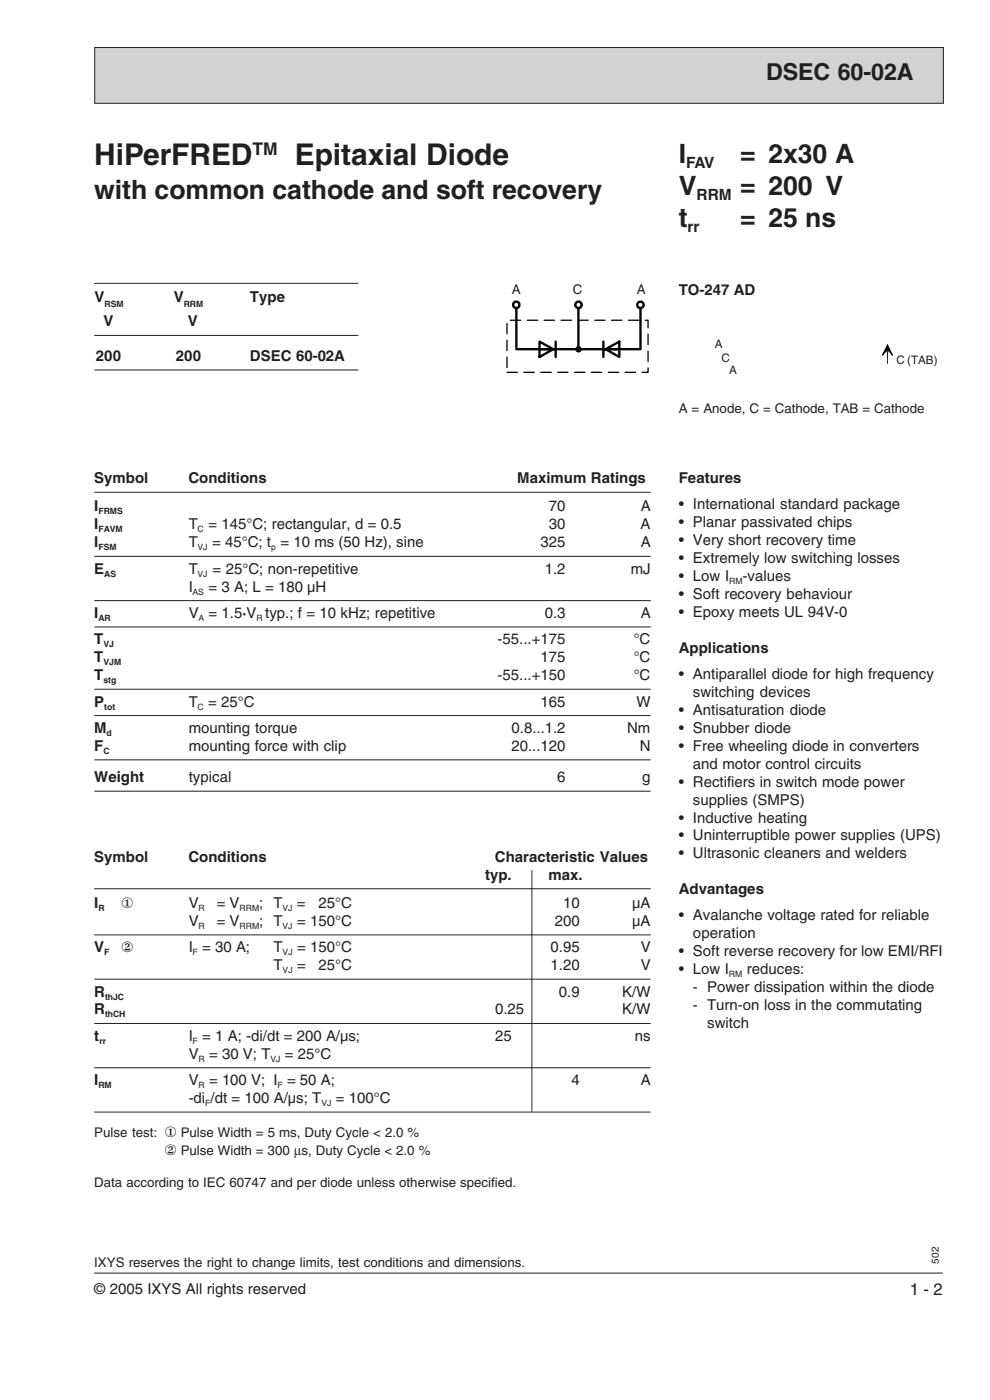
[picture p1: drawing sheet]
<svg xmlns="http://www.w3.org/2000/svg" width="210mm" height="297mm" viewBox="0 0 210 297" stroke-linecap="round" stroke-linejoin="round" font-family="sans-serif">
<defs><g id="words">
<g font-size="6.3" fill="#231f20">
<text x="20" y="35.1">HiPerFRED</text>
<text x="62.5" y="35.1">Epitaxial Diode</text>
</g>
<g font-size="5.6" fill="#231f20">
<text x="144" y="34.5">I</text>
<text x="157" y="34.5">= 2x30 A</text>
<text x="144" y="41.3">V</text>
<text x="157" y="41.3">= 200 V</text>
<text x="20" y="42.2">with common cathode and soft recovery</text>
<text x="144" y="48.1">t</text>
<text x="157" y="48.1">= 25 ns</text>
</g>
<text font-size="4.9" fill="#231f20" x="162.5" y="17">DSEC 60-02A</text>
<text font-size="3.7" fill="#231f20" x="53.6" y="33">TM</text>
<text font-size="3.5" fill="#231f20" x="193" y="274.8">1 - 2</text>
<g font-size="3.3" fill="#231f20">
<text x="145.6" y="35.6">FAV</text>
<text x="147.8" y="42.4">RRM</text>
<text x="145.9" y="49.2">rr</text>
</g>
<g font-size="3.2" fill="#231f20">
<text x="20" y="64">V</text>
<text x="36.9" y="64">V</text>
<text x="53" y="64">Type</text>
<text x="144" y="62.6">TO-247 AD</text>
<text x="21.9" y="69.3">V</text>
<text x="39.9" y="69.3">V</text>
<text x="20.3" y="76.6">200</text>
<text x="37.3" y="76.6">200</text>
<text x="53" y="76.6">DSEC 60-02A</text>
<text x="20" y="102.5">Symbol</text>
<text x="40" y="102.5">Conditions</text>
<text x="109.7" y="102.5">Maximum Ratings</text>
<text x="144" y="102.5">Features</text>
<text x="20" y="108.5">I</text>
<text x="20" y="112.3">I</text>
<text x="40" y="112.3">T</text>
<text x="44.2" y="112.3">= 145°C; rectangular, d = 0.5</text>
<text x="116.4" y="112.3">30</text>
<text x="116.4" y="108.5">70</text>
<text x="135.9" y="112.3">A</text>
<text x="135.9" y="108.5">A</text>
<text x="144" y="108">• International standard package</text>
<text x="144" y="111.8">• Planar passivated chips</text>
<text x="20" y="116.1">I</text>
<text x="40" y="116.1">T</text>
<text x="45" y="116.1">= 45°C; t = 10 ms (50 Hz), sine</text>
<text x="114.7" y="116.1">325</text>
<text x="135.9" y="116.1">A</text>
<text x="144" y="115.7">• Very short recovery time</text>
<text x="144" y="119.5">• Extremely low switching losses</text>
<text x="20" y="121.7">E</text>
<text x="40" y="121.7">T</text>
<text x="40" y="125.5">I</text>
<text x="44.2" y="125.5">= 3 A; L = 180 µH</text>
<text x="45.1" y="121.7">= 25°C; non-repetitive</text>
<text x="115.5" y="121.7">1.2</text>
<text x="133.8" y="121.7">mJ</text>
<text x="144" y="123.3">• Low I</text>
<text x="157.5" y="123.3">-values</text>
<text x="20" y="131.1">I</text>
<text x="40" y="131.1">V = 1.5·V typ.; f = 10 kHz; repetitive</text>
<text x="115.5" y="131.1">0.3</text>
<text x="135.9" y="131.1">A</text>
<text x="144" y="127.1">• Soft recovery behaviour</text>
<text x="144" y="130.9">• Epoxy meets UL 94V-0</text>
<text x="20" y="136.7">T</text>
<text x="105.5" y="136.7">-55...+175</text>
<text x="134.4" y="136.7">°C</text>
<text x="20" y="140.5">T</text>
<text x="114.7" y="140.5">175</text>
<text x="134.4" y="140.5">°C</text>
<text x="144" y="138.5">Applications</text>
<text x="20" y="144.3">T</text>
<text x="20" y="149.9">P</text>
<text x="40" y="149.9">T = 25°C</text>
<text x="105.5" y="144.3">-55...+150</text>
<text x="114.7" y="149.9">165</text>
<text x="134.4" y="144.3">°C</text>
<text x="135" y="149.9">W</text>
<text x="144" y="144">• Antiparallel diode for high frequency</text>
<text x="147" y="147.8">switching devices</text>
<text x="20" y="155.5">M</text>
<text x="40" y="155.5">mounting torque</text>
<text x="108.5" y="155.5">0.8...1.2</text>
<text x="133.1" y="155.5">Nm</text>
<text x="144" y="151.6">• Antisaturation diode</text>
<text x="144" y="155.4">• Snubber diode</text>
<text x="20" y="159.3">F</text>
<text x="40" y="159.3">mounting force with clip</text>
<text x="108.5" y="159.3">20...120</text>
<text x="135.7" y="159.3">N</text>
<text x="144" y="159.3">• Free wheeling diode in converters</text>
<text x="20" y="165.9">Weight</text>
<text x="40" y="165.9">typical</text>
<text x="118.2" y="165.9">6</text>
<text x="136.2" y="165.9">g</text>
<text x="144" y="166.9">• Rectifiers in switch mode power</text>
<text x="147" y="163.1">and motor control circuits</text>
<text x="147" y="170.7">supplies (SMPS)</text>
<text x="144" y="174.5">• Inductive heating</text>
<text x="144" y="178.3">• Uninterruptible power supplies (UPS)</text>
<text x="20" y="182.8">Symbol</text>
<text x="40" y="182.8">Conditions</text>
<text x="105" y="182.8">Characteristic Values</text>
<text x="144" y="182.1">• Ultrasonic cleaners and welders</text>
<text x="102.9" y="186.6">typ.</text>
<text x="116.4" y="186.6">max.</text>
<text x="144" y="189.7">Advantages</text>
<text x="20" y="192.6">I</text>
<text x="25.8" y="192.6">①</text>
<text x="40" y="192.6">V</text>
<text x="40" y="196.4">V</text>
<text x="46" y="192.6">= V</text>
<text x="46" y="196.4">= V</text>
<text x="55" y="192.6">; T</text>
<text x="55" y="196.4">; T</text>
<text x="63" y="192.6">=</text>
<text x="63" y="196.4">= 150°C</text>
<text x="67.6" y="192.6">25°C</text>
<text x="117.7" y="196.4">200</text>
<text x="119.5" y="192.6">10</text>
<text x="134.1" y="192.6">µA</text>
<text x="134.1" y="196.4">µA</text>
<text x="144" y="195.2">• Avalanche voltage rated for reliable</text>
<text x="20" y="202">V</text>
<text x="25.8" y="202">②</text>
<text x="40" y="202">I = 30 A;</text>
<text x="58" y="202">T</text>
<text x="63" y="202">= 150°C</text>
<text x="116.8" y="202">0.95</text>
<text x="135.9" y="202">V</text>
<text x="144" y="202.9">• Soft reverse recovery for low EMI/RFI</text>
<text x="147" y="199">operation</text>
<text x="58" y="205.8">T</text>
<text x="63" y="205.8">=</text>
<text x="67.6" y="205.8">25°C</text>
<text x="116.8" y="205.8">1.20</text>
<text x="135.9" y="205.8">V</text>
<text x="144" y="206.7">• Low I</text>
<text x="158.4" y="206.7">reduces:</text>
<text x="20" y="211.4">R</text>
<text x="20" y="215.2">R</text>
<text x="105" y="215.2">0.25</text>
<text x="118.6" y="211.4">0.9</text>
<text x="132" y="215.2">K/W</text>
<text x="132" y="211.4">K/W</text>
<text x="147" y="210.5">- Power dissipation within the diode</text>
<text x="147" y="214.3">- Turn-on loss in the commutating</text>
<text x="20" y="220.8">t</text>
<text x="40" y="220.8">I = 1 A; -di/dt = 200 A/µs;</text>
<text x="105" y="220.8">25</text>
<text x="134.6" y="220.8">ns</text>
<text x="150" y="218.1">switch</text>
<text x="40" y="224.6">V = 30 V; T</text>
<text x="60.4" y="224.6">= 25°C</text>
<text x="20" y="230.2">I</text>
<text x="40" y="230.2">V = 100 V; I = 50 A;</text>
<text x="121.2" y="230.2">4</text>
<text x="135.9" y="230.2">A</text>
<text x="40" y="234">-di /dt = 100 A/µs; T</text>
<text x="71.2" y="234">= 100°C</text>
<text x="35" y="245">②</text>
<text x="20" y="274.5">© 2005 IXYS All rights reserved</text>
</g>
<g font-size="2.8" fill="#231f20">
<text x="108.6" y="62.3">A</text>
<text x="121.5" y="62.3">C</text>
<text x="135.1" y="62.3">A</text>
<text x="144" y="87.7">A = Anode, C = Cathode, TAB = Cathode</text>
<text x="20" y="241.2">Pulse test: ① Pulse Width = 5 ms, Duty Cycle &lt; 2.0 %</text>
<text x="38.3" y="245">Pulse Width = 300 µs, Duty Cycle &lt; 2.0 %</text>
<text x="20" y="251.9">Data according to IEC 60747 and per diode unless otherwise specified.</text>
<text x="20" y="268.9">IXYS reserves the right to change limits, test conditions and dimensions.</text>
</g>
<g font-size="2.5" fill="#231f20">
<text x="151.6" y="73.9">A</text>
<text x="153.1" y="76.9">C</text>
<text x="190.2" y="77.1">C (TAB)</text>
<text x="154.7" y="79.3">A</text>
</g>
<text font-size="2.1" fill="#231f20" x="199.2" y="268.1" transform="rotate(-90 199.2 268.1)">502</text>
<g font-size="1.8" fill="#231f20">
<text x="22.2" y="65.1">RSM</text>
<text x="39" y="65.1">RRM</text>
<text x="20.9" y="109.1">FRMS</text>
<text x="20.9" y="112.9">FAVM</text>
<text x="41.9" y="112.9">C</text>
<text x="20.9" y="116.8">FSM</text>
<text x="41.9" y="116.8">VJ</text>
<text x="57.5" y="116.8">p</text>
<text x="22.1" y="122.3">AS</text>
<text x="41.9" y="122.3">VJ</text>
<text x="154.7" y="123.9">RM</text>
<text x="20.9" y="131.7">AR</text>
<text x="40.9" y="126.1">AS</text>
<text x="42.1" y="131.7">A</text>
<text x="54.4" y="131.7">R</text>
<text x="21.9" y="137.3">VJ</text>
<text x="21.9" y="141.1">VJM</text>
<text x="21.9" y="144.9">stg</text>
<text x="22.1" y="150.5">tot</text>
<text x="41.9" y="150.5">C</text>
<text x="21.9" y="159.9">C</text>
<text x="22.6" y="156.1">d</text>
<text x="20.9" y="193.2">R</text>
<text x="42.1" y="193.2">R</text>
<text x="42.1" y="197.1">R</text>
<text x="50.8" y="193.2">RRM</text>
<text x="50.8" y="197.1">RRM</text>
<text x="59.9" y="193.2">VJ</text>
<text x="59.9" y="197.1">VJ</text>
<text x="22.1" y="202.6">F</text>
<text x="40.9" y="202.6">F</text>
<text x="60" y="202.6">VJ</text>
<text x="60" y="206.5">VJ</text>
<text x="154.6" y="207.3">RM</text>
<text x="22.3" y="212">thJC</text>
<text x="22.3" y="215.9">thCH</text>
<text x="21.1" y="221.4">rr</text>
<text x="40.9" y="221.4">F</text>
<text x="42.1" y="225.3">R</text>
<text x="57.4" y="225.3">VJ</text>
<text x="20.9" y="230.8">RM</text>
<text x="42.1" y="230.8">R</text>
<text x="58.9" y="230.8">F</text>
<text x="43.5" y="234.7">F</text>
<text x="68.2" y="234.7">VJ</text>
</g>
</g></defs>
<path d="M20.1 10.1h180v11.8h-180z" fill="#d1d3d4"/>
<g fill="none" stroke="#231f20" stroke-width=".21">
<path d="M20.1 10.1h180v11.8h-180zM20 60.1h56M20 71.2h56M20 78.5h56M188.3 74.2v3M20 104.4h118M20 118h118M20 127.4h118M20 133h118M20 146.2h118M20 151.8h118M20 161.2h118"/>
<path d="M20 167.8h118M20 188.5h118M20 198.3h118M112.8 184.6v51.2M20 207.7h118M20 217.1h118M20 226.5h118M20 235.9h118M20 270.1h180"/>
</g>
<path d="M188.3 73.2l.9 2-.9-1-1 1zM188.3 73.2v2.2" fill="none" stroke="#000" stroke-width=".21"/>
<g fill="#000">
<path d="M188.3 73.2l.9 2-.9-1-1 1z" fill-rule="evenodd"/>
<circle cx="122.7" cy="74.1" r=".68"/>
</g>
<g fill="none" stroke="#000" stroke-width=".49">
<path d="M109.5 65.4l.6-.4 .1-.6-.5-.4h-.4l-.4 .3v.6l.2 .3 .4 .2v8.7h5.2M114.4 72.5l3 1.6-3 1.6zM114.7 74.1h16.2M117.9 72.5v3.2M122.7 65.4v8.7M128 72.5v3.2M128.5 74.1l2.9-1.6v3.2zM135.9 65.4l-.6-.3-.1-.6 .3-.5h.6l.4 .3v.5l-.3 .4-.3 .2v8.7h-5.2"/>
<circle cx="122.7" cy="64.7" r=".67"/>
</g>
<g fill="none" stroke="#000" stroke-width=".27">
<path d="M107.5 79h2.2M107.5 68.6v2.2M107.5 72.2v2.2M107.5 75.8v2.2M108.3 67.9h2.2M111.1 79h2.2M111.9 67.9h2.2M114.7 79h2.2M115.4 67.9h2.2M118.3 79h2.2M119 67.9h2.2M121.9 79h2.2"/>
<path d="M122.6 67.9h2.2M125.5 79h2.2M126.2 67.9h2.2M129 79h2.3M129.7 67.9h2.2M132.6 79h2.2M133.3 67.9h2.2M136.9 67.9h.6v1.7M137.5 78.1v.9h-1.3M137.5 70.9v2.2M137.5 74.5v2.2"/>
</g>
<use href="#words"/>
</svg>
